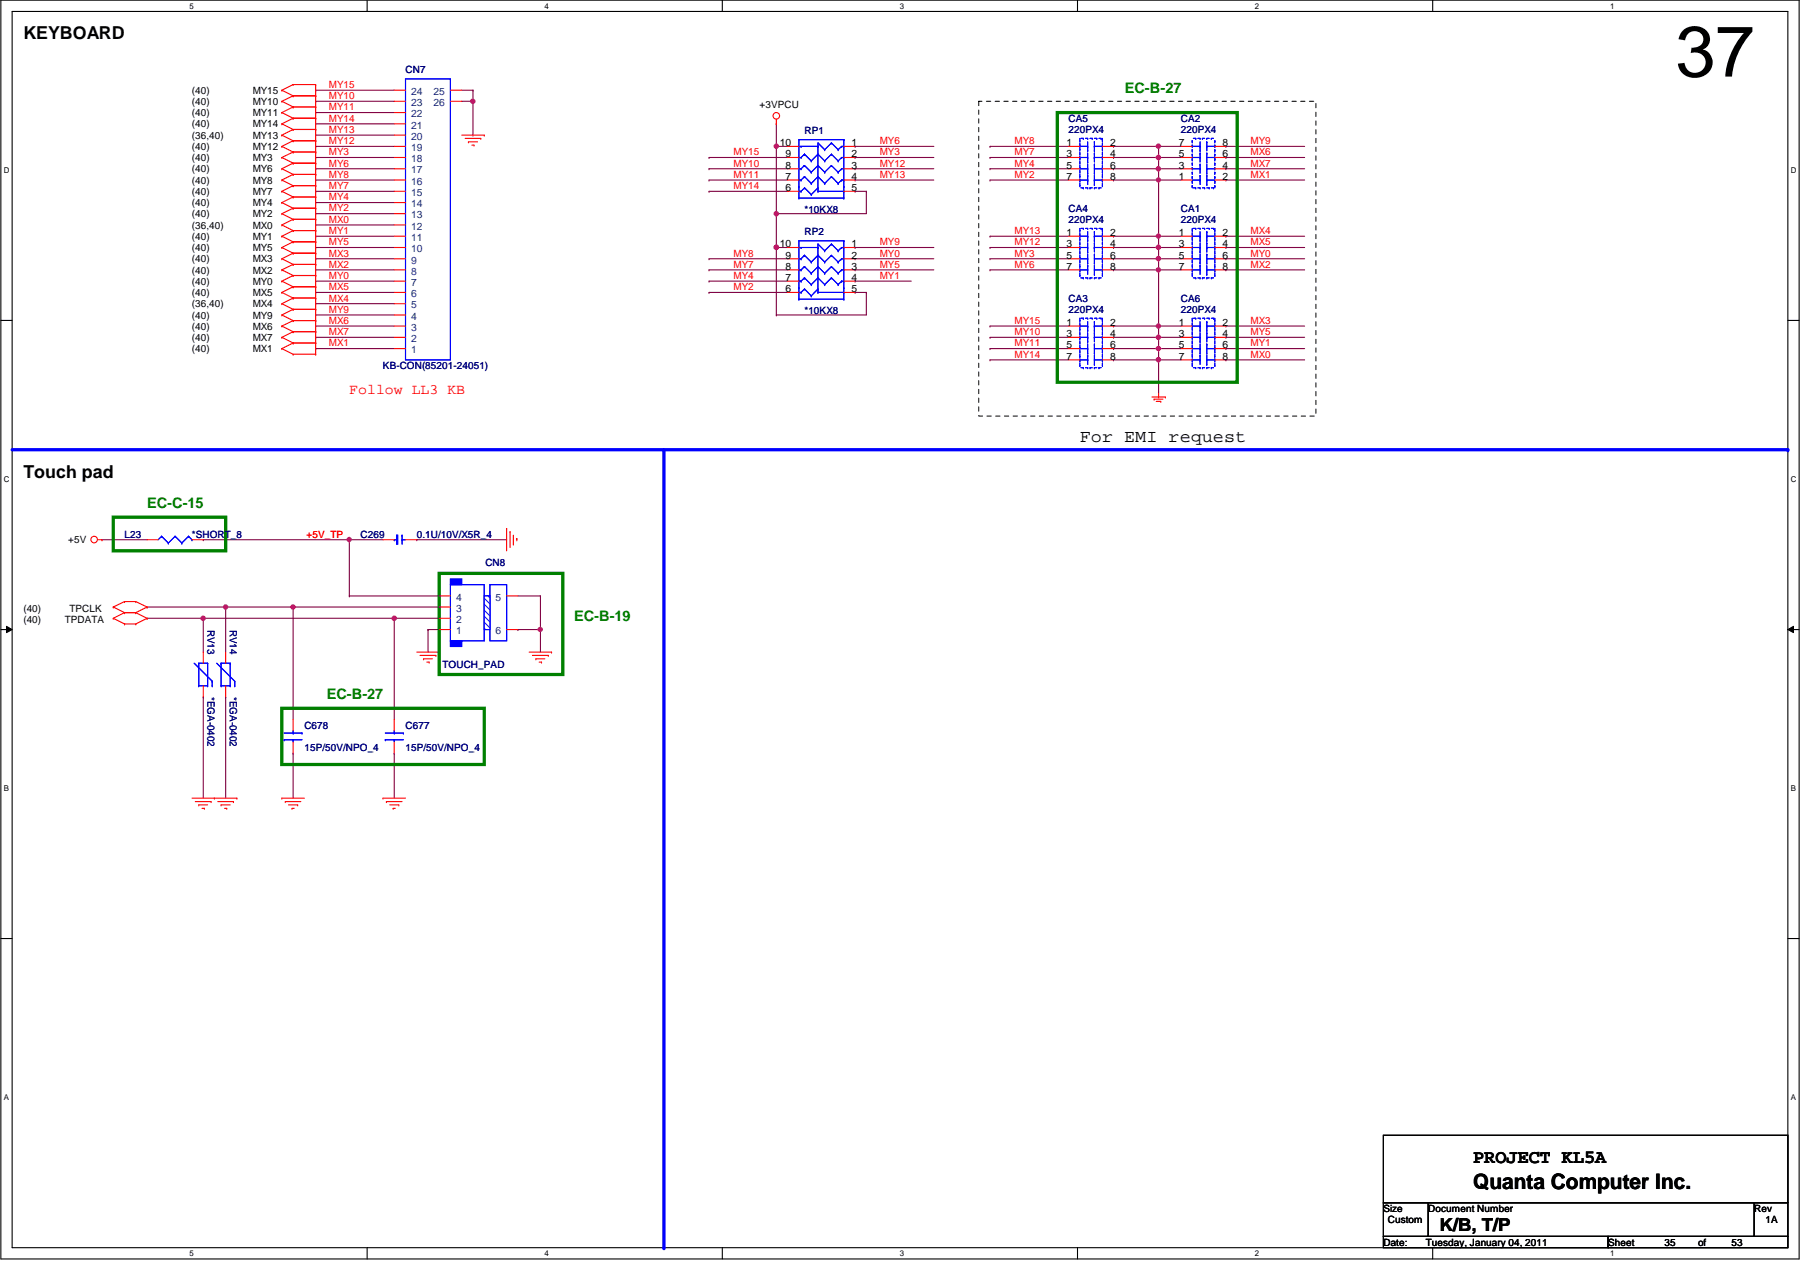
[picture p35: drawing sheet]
<svg xmlns="http://www.w3.org/2000/svg" width="420mm" height="297mm" viewBox="0 0 420 297" stroke-linecap="round" stroke-linejoin="round" font-family="sans-serif">
<defs><g id="words">
<text font-size="16.7" x="390" y="17.8">37</text>
<text font-size="5" x="342.9" y="276.7">Quanta Computer Inc.</text>
<text font-size="4.4" x="342.9" y="270.6">PROJECT KL5A</text>
<g font-size="4.1">
<text x="5.4" y="9.1">KEYBOARD</text>
<text x="251.4" y="102.8">For EMI request</text>
<text x="5.4" y="111.2">Touch pad</text>
<text x="335.1" y="286.5">K/B, T/P</text>
</g>
<g font-size="3.4" fill="#008000">
<text x="261.8" y="21.5">EC-B-27</text>
<text x="34.2" y="118.3">EC-C-15</text>
<text x="133.6" y="144.5">EC-B-19</text>
<text x="76.1" y="162.8">EC-B-27</text>
</g>
<text font-size="3.4" fill="#f00" x="81.3" y="91.7">Follow LL3 KB</text>
<g font-size="2.4" fill="#004080">
<text x="95.7" y="22.1">24</text>
<text x="100.9" y="22.1">25</text>
<text x="95.7" y="29.9">21</text>
<text x="95.7" y="27.3">22</text>
<text x="95.7" y="24.7">23</text>
<text x="100.9" y="24.7">26</text>
<text x="95.7" y="35.2">19</text>
<text x="95.7" y="32.6">20</text>
<text x="95.7" y="40.4">17</text>
<text x="95.7" y="37.8">18</text>
<text x="95.7" y="45.6">15</text>
<text x="95.7" y="43">16</text>
<text x="95.7" y="53.5">12</text>
<text x="95.7" y="50.8">13</text>
<text x="95.7" y="48.3">14</text>
<text x="95.7" y="58.7">10</text>
<text x="95.7" y="56.1">11</text>
<text x="95.7" y="63.9">8</text>
<text x="95.7" y="61.3">9</text>
<text x="95.7" y="71.8">5</text>
<text x="95.7" y="69.2">6</text>
<text x="95.7" y="66.5">7</text>
<text x="95.7" y="77">3</text>
<text x="95.7" y="74.4">4</text>
<text x="95.7" y="82.3">1</text>
<text x="95.7" y="79.6">2</text>
<text x="106.2" y="142.4">3</text>
<text x="106.2" y="139.8">4</text>
<text x="115.3" y="139.8">5</text>
<text x="106.2" y="147.7">1</text>
<text x="106.2" y="145">2</text>
<text x="115.3" y="147.7">6</text>
</g>
<g font-size="2.4">
<text x="181.5" y="34">10</text>
<text x="198.2" y="34">1</text>
<text x="248.2" y="34">1</text>
<text x="258.4" y="34">2</text>
<text x="274.4" y="34">7</text>
<text x="284.6" y="34">8</text>
<text x="182.8" y="36.6">9</text>
<text x="182.8" y="39.2">8</text>
<text x="182.8" y="41.9">7</text>
<text x="198.2" y="41.9">4</text>
<text x="198.2" y="39.2">3</text>
<text x="198.2" y="36.6">2</text>
<text x="248.2" y="36.6">3</text>
<text x="248.2" y="39.2">5</text>
<text x="248.2" y="41.9">7</text>
<text x="258.4" y="36.6">4</text>
<text x="258.4" y="39.2">6</text>
<text x="258.4" y="41.9">8</text>
<text x="274.4" y="41.9">1</text>
<text x="274.4" y="39.2">3</text>
<text x="274.4" y="36.6">5</text>
<text x="284.6" y="41.9">2</text>
<text x="284.6" y="39.2">4</text>
<text x="284.6" y="36.6">6</text>
<text x="182.8" y="44.5">6</text>
<text x="198.2" y="44.5">5</text>
<text x="181.5" y="57.6">10</text>
<text x="198.2" y="57.6">1</text>
<text x="248.2" y="54.9">1</text>
<text x="248.2" y="57.6">3</text>
<text x="258.4" y="54.9">2</text>
<text x="258.4" y="57.6">4</text>
<text x="274.4" y="54.9">1</text>
<text x="274.4" y="57.6">3</text>
<text x="284.6" y="54.9">2</text>
<text x="284.6" y="57.6">4</text>
<text x="182.8" y="60.2">9</text>
<text x="182.8" y="62.8">8</text>
<text x="182.8" y="65.4">7</text>
<text x="198.2" y="65.4">4</text>
<text x="198.2" y="62.8">3</text>
<text x="198.2" y="60.2">2</text>
<text x="248.2" y="60.2">5</text>
<text x="248.2" y="62.8">7</text>
<text x="258.4" y="60.2">6</text>
<text x="258.4" y="62.8">8</text>
<text x="274.4" y="60.2">5</text>
<text x="274.4" y="62.8">7</text>
<text x="284.6" y="60.2">6</text>
<text x="284.6" y="62.8">8</text>
<text x="182.8" y="68">6</text>
<text x="198.2" y="68">5</text>
<text x="248.2" y="75.9">1</text>
<text x="258.4" y="75.9">2</text>
<text x="274.4" y="75.9">1</text>
<text x="284.6" y="75.9">2</text>
<text x="248.2" y="78.5">3</text>
<text x="248.2" y="81.1">5</text>
<text x="248.2" y="83.7">7</text>
<text x="258.4" y="78.5">4</text>
<text x="258.4" y="81.1">6</text>
<text x="258.4" y="83.7">8</text>
<text x="274.4" y="78.5">3</text>
<text x="274.4" y="81.1">5</text>
<text x="274.4" y="83.7">7</text>
<text x="284.6" y="78.5">4</text>
<text x="284.6" y="81.1">6</text>
<text x="284.6" y="83.7">8</text>
</g>
<g font-size="2.3" fill="#000080">
<text x="94.4" y="17.1">CN7</text>
<text x="248.7" y="28.4">CA5</text>
<text x="274.9" y="28.4">CA2</text>
<text x="187.3" y="31.2">RP1</text>
<text x="248.7" y="31">220PX4</text>
<text x="274.9" y="31">220PX4</text>
<text x="187.3" y="49.6">*10KX8</text>
<text x="248.7" y="49.3">CA4</text>
<text x="248.7" y="51.9">220PX4</text>
<text x="274.9" y="49.3">CA1</text>
<text x="274.9" y="51.9">220PX4</text>
<text x="187.3" y="54.8">RP2</text>
<text x="248.7" y="70.2">CA3</text>
<text x="274.9" y="70.2">CA6</text>
<text x="187.3" y="73.1">*10KX8</text>
<text x="248.7" y="72.9">220PX4</text>
<text x="274.9" y="72.9">220PX4</text>
<text x="89.1" y="85.9">KB-CON(85201-24051)</text>
<text x="29" y="125.2">L23</text>
<text x="44.7" y="125.2">*SHORT_8</text>
<text x="83.9" y="125.2">C269</text>
<text x="97" y="125.2">0.1U/10V/X5R_4</text>
<text x="113" y="131.7">CN8</text>
<text x="48.3" y="146.6" transform="rotate(90 48.3 146.6)">RV13</text>
<text x="53.5" y="146.6" transform="rotate(90 53.5 146.6)">RV14</text>
<text x="103" y="155.5">TOUCH_PAD</text>
<text x="48.3" y="162.3" transform="rotate(90 48.3 162.3)">*EGA-0402</text>
<text x="53.5" y="162.3" transform="rotate(90 53.5 162.3)">*EGA-0402</text>
<text x="70.9" y="169.6">C678</text>
<text x="94.4" y="169.6">C677</text>
<text x="70.9" y="174.9">15P/50V/NPO_4</text>
<text x="94.4" y="174.9">15P/50V/NPO_4</text>
</g>
<g font-size="2.3">
<text x="44.7" y="21.8">(40)</text>
<text x="58.8" y="21.8">MY15</text>
<text x="44.7" y="29.7">(40)</text>
<text x="44.7" y="27.1">(40)</text>
<text x="44.7" y="24.5">(40)</text>
<text x="58.8" y="29.7">MY14</text>
<text x="58.8" y="27.1">MY11</text>
<text x="58.8" y="24.5">MY10</text>
<text x="176.8" y="25.2">+3VPCU</text>
<text x="44.7" y="34.9">(40)</text>
<text x="44.7" y="32.3">(36,40)</text>
<text x="58.8" y="34.9">MY12</text>
<text x="58.8" y="32.3">MY13</text>
<text x="44.7" y="37.5">(40)</text>
<text x="44.7" y="40.1">(40)</text>
<text x="58.8" y="37.5">MY3</text>
<text x="58.8" y="40.1">MY6</text>
<text x="44.7" y="42.8">(40)</text>
<text x="44.7" y="45.4">(40)</text>
<text x="58.8" y="42.8">MY8</text>
<text x="58.8" y="45.4">MY7</text>
<text x="44.7" y="48">(40)</text>
<text x="44.7" y="50.6">(40)</text>
<text x="44.7" y="53.2">(36,40)</text>
<text x="58.8" y="48">MY4</text>
<text x="58.8" y="50.6">MY2</text>
<text x="58.8" y="53.2">MX0</text>
<text x="44.7" y="55.8">(40)</text>
<text x="44.7" y="58.5">(40)</text>
<text x="58.8" y="55.8">MY1</text>
<text x="58.8" y="58.5">MY5</text>
<text x="44.7" y="61.1">(40)</text>
<text x="44.7" y="63.7">(40)</text>
<text x="58.8" y="61.1">MX3</text>
<text x="58.8" y="63.7">MX2</text>
<text x="44.7" y="71.5">(36,40)</text>
<text x="44.7" y="68.9">(40)</text>
<text x="44.7" y="66.3">(40)</text>
<text x="58.8" y="71.5">MX4</text>
<text x="58.8" y="68.9">MX5</text>
<text x="58.8" y="66.3">MY0</text>
<text x="44.7" y="76.8">(40)</text>
<text x="44.7" y="74.2">(40)</text>
<text x="58.8" y="76.8">MX6</text>
<text x="58.8" y="74.2">MY9</text>
<text x="44.7" y="79.4">(40)</text>
<text x="44.7" y="82">(40)</text>
<text x="58.8" y="79.4">MX7</text>
<text x="58.8" y="82">MX1</text>
<text x="15.9" y="126.5">+5V</text>
<text x="5.4" y="142.5">(40)</text>
<text x="16.2" y="142.5">TPCLK</text>
<text x="5.4" y="145">(40)</text>
<text x="15.1" y="145">TPDATA</text>
<text x="322" y="282.2">Size</text>
<text x="323" y="284.8">Custom</text>
<text x="332.5" y="282.2">Document Number</text>
<text x="408.3" y="282.2">Rev</text>
<text x="411" y="284.8">1A</text>
<text x="322" y="290">Date:</text>
<text x="331.9" y="290">Tuesday, January 04, 2011</text>
<text x="374.3" y="290">Sheet</text>
<text x="387.4" y="290">35</text>
<text x="395.3" y="290">of</text>
<text x="403.1" y="290">53</text>
</g>
<g font-size="2.3" fill="#f00">
<text x="76.6" y="23.1">MY10</text>
<text x="76.6" y="20.5">MY15</text>
<text x="76.6" y="28.3">MY14</text>
<text x="76.6" y="25.7">MY11</text>
<text x="76.6" y="30.9">MY13</text>
<text x="76.6" y="33.6">MY12</text>
<text x="204.8" y="33.6">MY6</text>
<text x="236.2" y="33.6">MY8</text>
<text x="291.1" y="33.6">MY9</text>
<text x="76.6" y="41.4">MY8</text>
<text x="76.6" y="38.8">MY6</text>
<text x="76.6" y="36.2">MY3</text>
<text x="170.8" y="36.2">MY15</text>
<text x="170.8" y="38.8">MY10</text>
<text x="170.8" y="41.4">MY11</text>
<text x="204.8" y="41.4">MY13</text>
<text x="204.8" y="38.8">MY12</text>
<text x="204.8" y="36.2">MY3</text>
<text x="236.2" y="41.4">MY2</text>
<text x="236.2" y="38.8">MY4</text>
<text x="236.2" y="36.2">MY7</text>
<text x="291.1" y="41.4">MX1</text>
<text x="291.1" y="38.8">MX7</text>
<text x="291.1" y="36.2">MX6</text>
<text x="76.6" y="46.7">MY4</text>
<text x="76.6" y="44">MY7</text>
<text x="170.8" y="44">MY14</text>
<text x="76.6" y="51.9">MX0</text>
<text x="76.6" y="49.2">MY2</text>
<text x="76.6" y="57.1">MY5</text>
<text x="76.6" y="54.5">MY1</text>
<text x="76.6" y="59.7">MX3</text>
<text x="170.8" y="59.7">MY8</text>
<text x="204.8" y="57.1">MY9</text>
<text x="204.8" y="59.7">MY0</text>
<text x="236.2" y="59.7">MY3</text>
<text x="236.2" y="57.1">MY12</text>
<text x="236.2" y="54.5">MY13</text>
<text x="291.1" y="54.5">MX4</text>
<text x="291.1" y="59.7">MY0</text>
<text x="291.1" y="57.1">MX5</text>
<text x="76.6" y="62.3">MX2</text>
<text x="76.6" y="64.9">MY0</text>
<text x="170.8" y="62.3">MY7</text>
<text x="170.8" y="64.9">MY4</text>
<text x="204.8" y="62.3">MY5</text>
<text x="204.8" y="64.9">MY1</text>
<text x="236.2" y="62.3">MY6</text>
<text x="291.1" y="62.3">MX2</text>
<text x="76.6" y="70.2">MX4</text>
<text x="76.6" y="67.6">MX5</text>
<text x="170.8" y="67.6">MY2</text>
<text x="76.6" y="75.4">MX6</text>
<text x="76.6" y="72.8">MY9</text>
<text x="236.2" y="75.4">MY15</text>
<text x="291.1" y="75.4">MX3</text>
<text x="76.6" y="80.6">MX1</text>
<text x="76.6" y="78">MX7</text>
<text x="236.2" y="83.3">MY14</text>
<text x="236.2" y="80.6">MY11</text>
<text x="236.2" y="78">MY10</text>
<text x="291.1" y="78">MY5</text>
<text x="291.1" y="80.6">MY1</text>
<text x="291.1" y="83.3">MX0</text>
<text x="71.4" y="125.1">+5V_TP</text>
</g>
<g font-size="1.9">
<text x="44.1" y="2">5</text>
<text x="126.8" y="2">4</text>
<text x="209.5" y="2">3</text>
<text x="292.1" y="2">2</text>
<text x="374.8" y="2">1</text>
<text x=".9" y="40.3">D</text>
<text x="416.8" y="40.3">D</text>
<text x=".9" y="112.2">C</text>
<text x="416.8" y="112.2">C</text>
<text x=".9" y="184.1">B</text>
<text x="416.8" y="184.1">B</text>
<text x=".9" y="256.1">A</text>
<text x="416.8" y="256.1">A</text>
<text x="44.1" y="292.4">5</text>
<text x="126.8" y="292.4">4</text>
<text x="209.5" y="292.4">3</text>
<text x="292.1" y="292.4">2</text>
<text x="374.8" y="292.4">1</text>
</g>
</g></defs>
<path d="M.2 0h418.6v293.1h-418.6zM2.8 2.7h413.4v287.7h-413.4z" fill="none" stroke="#000" stroke-width=".25"/>
<g fill="#fff">
<path d="M44.1 .3h1.1v2.1h-1.1z"/>
<path d="M44.1 290.7h1.1v2.1h-1.1z"/>
</g>
<path d="M85.5 0v2.7M85.5 290.4v2.7" fill="none" stroke="#000" stroke-width=".25"/>
<g fill="#fff">
<path d="M126.8 .3h1v2.1h-1z"/>
<path d="M126.8 290.7h1v2.1h-1z"/>
</g>
<path d="M168.1 0v2.7M168.1 290.4v2.7" fill="none" stroke="#000" stroke-width=".25"/>
<g fill="#fff">
<path d="M209.5 .3h1v2.1h-1z"/>
<path d="M209.5 290.7h1v2.1h-1z"/>
</g>
<path d="M250.8 0v2.7M250.8 290.4v2.7" fill="none" stroke="#000" stroke-width=".25"/>
<g fill="#fff">
<path d="M292.1 .3h1v2.1h-1z"/>
<path d="M292.1 290.7h1v2.1h-1z"/>
</g>
<path d="M333.5 0v2.7M333.5 290.4v2.7" fill="none" stroke="#000" stroke-width=".25"/>
<g fill="#fff">
<path d="M374.8 .3h1v2.1h-1z"/>
<path d="M374.8 290.7h1v2.1h-1z"/>
<path d="M.9 38.6h1.3v2.1h-1.3z"/>
<path d="M416.8 38.6h1.4v2.1h-1.4z"/>
<path d="M.9 110.5h1.3v2.1h-1.3z"/>
<path d="M416.8 110.5h1.4v2.1h-1.4z"/>
</g>
<path d="M.2 74.6h2.6M416.2 74.6h2.6" fill="none" stroke="#000" stroke-width=".25"/>
<g fill="#fff">
<path d="M.9 182.5h1.2v2.1h-1.2z"/>
<path d="M416.8 182.5h1.3v2.1h-1.3z"/>
</g>
<path d="M.2 146.6h2.6M416.2 146.6h2.6" fill="none" stroke="#000" stroke-width=".25"/>
<path d="M1.5 145.8l1.3 .8-1.3 .7zM416.2 146.6l1.3-.8v1.5z" fill="#000"/>
<path d="M1.5 145.8l1.3 .8-1.3 .7zM416.2 146.6l1.3-.8v1.5z" fill="none" stroke="#000" stroke-width=".23"/>
<g fill="#fff">
<path d="M.9 254.4h1.2v2.1h-1.2z"/>
<path d="M416.8 254.4h1.3v2.1h-1.3z"/>
</g>
<path d="M.2 218.5h2.6M416.2 218.5h2.6" fill="none" stroke="#000" stroke-width=".25"/>
<path d="M180.7 34.1h.1M180.7 34.1h2.6M180.7 34.1v15.6M180.7 49.7h.1M199 44.5h.1M199 44.5h2.7M201.7 44.5h.1M201.7 44.5v5.2h-21" fill="none" stroke="#800040" stroke-width=".25"/>
<circle cx="180.7" cy="34" r=".51" fill="#f0f"/>
<circle cx="180.7" cy="34" r=".51" fill="none" stroke="#f0f" stroke-width=".25"/>
<path d="M180.7 49.7h.1M180.7 49.7v7.9M180.7 73.3h.1M180.7 73.3h21" fill="none" stroke="#800040" stroke-width=".25"/>
<circle cx="180.7" cy="57.6" r=".51" fill="#f0f"/>
<circle cx="180.7" cy="57.6" r=".51" fill="none" stroke="#f0f" stroke-width=".25"/>
<circle cx="180.7" cy="49.7" r=".51" fill="#f0f"/>
<circle cx="180.7" cy="49.7" r=".51" fill="none" stroke="#f0f" stroke-width=".25"/>
<path d="M180.7 57.6h.1M180.7 57.6h2.6M180.7 57.6v15.7M199 68.1h.1M199 68.1h2.7M201.7 68.1h.1M201.7 68.1v5.2" fill="none" stroke="#800040" stroke-width=".25"/>
<circle cx="180.7" cy="57.6" r=".51" fill="#f0f"/>
<circle cx="180.7" cy="57.6" r=".51" fill="none" stroke="#f0f" stroke-width=".25"/>
<g fill="none" stroke="#800040" stroke-width=".25">
<path d="M165 36.7h.1M165 39.3h.1M165 36.7h18.3M165 39.3h18.3M180.7 28.8h.1M180.7 28.8v5.3M199 39.3h.1M199 36.7h.1M199 34.1h.1M199 36.7h18.4M199 39.3h18.4M199 34.1h18.4"/>
<path d="M230.5 39.3h.1M230.5 36.7h.1M230.5 34.1h.1M230.5 36.7h18.2M230.5 39.3h18.2M230.5 34.1h18.2M259.2 39.3h.1M259.2 39.3h15.7M269.7 39.3h.1M269.7 36.7h.1M269.7 36.7h5.2M285.4 39.3h.1"/>
<path d="M285.4 36.7h.1M285.4 34.1h.1M285.4 36.7h18.3M285.4 39.3h18.3M285.4 34.1h18.3M165 41.9h.1M165 44.5h.1M165 41.9h18.3M165 44.5h18.3M199 41.9h.1M199 57.6h.1M199 41.9h18.4"/>
<path d="M199 57.6h18.4M230.5 41.9h.1M230.5 57.6h.1M230.5 55h.1M230.5 41.9h18.2M230.5 55h18.2M230.5 57.6h18.2M259.2 55h.1M259.2 41.9h.1M259.2 57.6h.1M259.2 41.9h10.5M259.2 55h10.5"/>
<path d="M259.2 57.6h10.5M285.4 55h.1M285.4 57.6h.1M285.4 41.9h.1M285.4 41.9h18.3M285.4 55h18.3M285.4 57.6h18.3M165 60.2h.1M165 62.8h.1M165 65.4h.1M165 68.1h.1M165 60.2h18.3"/>
<path d="M165 62.8h18.3M165 65.4h18.3M165 68.1h18.3M199 60.2h.1M199 62.8h.1M199 65.4h.1M199 60.2h18.4M199 62.8h18.4M199 65.4h13.1M230.5 60.2h.1M230.5 75.9h.1M230.5 62.8h.1"/>
<path d="M230.5 78.5h.1M230.5 60.2h18.2M230.5 62.8h18.2M230.5 75.9h18.2M230.5 78.5h18.2M259.2 62.8h.1M259.2 78.5h.1M259.2 62.8h10.5M259.2 78.5h15.7M269.7 60.2h.1M269.7 78.5h.1M269.7 60.2h5.2"/>
<path d="M285.4 75.9h.1M285.4 60.2h.1M285.4 78.5h.1M285.4 62.8h.1M285.4 60.2h18.3M285.4 62.8h18.3M285.4 75.9h18.3M285.4 78.5h18.3M230.5 83.8h.1M230.5 81.2h.1M230.5 83.8h18.2M230.5 81.2h18.2"/>
<path d="M269.7 83.8h.1M269.7 83.8h5.2M269.7 83.8v7.8M285.4 81.2h.1M285.4 83.8h.1M285.4 83.8h18.3M285.4 81.2h18.3"/>
</g>
<circle cx="269.7" cy="83.7" r=".51" fill="#f0f"/>
<circle cx="269.7" cy="83.7" r=".51" fill="none" stroke="#f0f" stroke-width=".25"/>
<path d="M259.2 36.7h.1M259.2 36.7h10.5M269.7 41.9h.1M269.7 41.9v13.1M269.7 81.2h.1M269.7 81.2h5.2" fill="none" stroke="#800040" stroke-width=".25"/>
<circle cx="269.7" cy="41.9" r=".5" fill="#f0f"/>
<circle cx="269.7" cy="41.9" r=".5" fill="none" stroke="#f0f" stroke-width=".25"/>
<path d="M269.7 34.1h.1M269.7 34.1v2.6" fill="none" stroke="#800040" stroke-width=".25"/>
<circle cx="269.7" cy="34" r=".51" fill="#f0f"/>
<circle cx="269.7" cy="34" r=".51" fill="none" stroke="#f0f" stroke-width=".25"/>
<path d="M269.7 62.8h.1M269.7 62.8v13.1" fill="none" stroke="#800040" stroke-width=".25"/>
<circle cx="269.7" cy="62.8" r=".51" fill="#f0f"/>
<circle cx="269.7" cy="62.8" r=".51" fill="none" stroke="#f0f" stroke-width=".25"/>
<path d="M269.7 36.7h.1M269.7 36.7v2.6" fill="none" stroke="#800040" stroke-width=".25"/>
<circle cx="269.7" cy="36.7" r=".51" fill="#f0f"/>
<circle cx="269.7" cy="36.7" r=".51" fill="none" stroke="#f0f" stroke-width=".25"/>
<path d="M269.7 57.6h.1M269.7 55h.1M269.7 57.6h5.2M269.7 55v2.6M269.7 75.9h.1M269.7 75.9h5.2" fill="none" stroke="#800040" stroke-width=".25"/>
<circle cx="269.7" cy="55" r=".5" fill="#f0f"/>
<circle cx="269.7" cy="55" r=".5" fill="none" stroke="#f0f" stroke-width=".25"/>
<path d="M269.7 55h.1M269.7 55h5.2M269.7 75.9h.1M269.7 75.9v2.6" fill="none" stroke="#800040" stroke-width=".25"/>
<circle cx="269.7" cy="75.9" r=".51" fill="#f0f"/>
<circle cx="269.7" cy="75.9" r=".51" fill="none" stroke="#f0f" stroke-width=".25"/>
<path d="M269.7 39.3h.1M269.7 39.3v2.6M269.7 41.9h.1M269.7 41.9h5.2" fill="none" stroke="#800040" stroke-width=".25"/>
<circle cx="269.7" cy="39.3" r=".51" fill="#f0f"/>
<circle cx="269.7" cy="39.3" r=".51" fill="none" stroke="#f0f" stroke-width=".25"/>
<path d="M259.2 60.2h.1M259.2 75.9h.1M259.2 60.2h10.5M259.2 75.9h10.5M269.7 62.8h.1M269.7 78.5h.1M269.7 62.8h5.2M269.7 78.5v2.7" fill="none" stroke="#800040" stroke-width=".25"/>
<circle cx="269.7" cy="78.5" r=".51" fill="#f0f"/>
<circle cx="269.7" cy="78.5" r=".51" fill="none" stroke="#f0f" stroke-width=".25"/>
<path d="M259.2 34.1h.1M259.2 34.1h15.7M269.7 34.1h.1M269.7 60.2h.1M269.7 60.2v2.6M259.2 81.2h.1M259.2 81.2h10.5" fill="none" stroke="#800040" stroke-width=".25"/>
<circle cx="269.7" cy="60.2" r=".51" fill="#f0f"/>
<circle cx="269.7" cy="60.2" r=".51" fill="none" stroke="#f0f" stroke-width=".25"/>
<path d="M269.7 57.6h.1M269.7 57.6v2.6" fill="none" stroke="#800040" stroke-width=".25"/>
<circle cx="269.7" cy="57.6" r=".51" fill="#f0f"/>
<circle cx="269.7" cy="57.6" r=".51" fill="none" stroke="#f0f" stroke-width=".25"/>
<g fill="none" stroke="#800040" stroke-width=".25">
<path d="M73.5 28.8h.1M73.5 23.6h.1M73.5 26.2h.1M73.5 31.5h.1M73.5 39.3h.1M73.5 36.7h.1M73.5 34.1h.1M73.5 21h.1M73.5 28.8h18.3M73.5 23.6h18.3M73.5 26.2h18.3M73.5 31.5h18.3"/>
<path d="M73.5 39.3h18.3M73.5 36.7h18.3M73.5 34.1h18.3M73.5 21h18.3M73.5 47.2h.1M73.5 57.6h.1M73.5 55h.1M73.5 41.9h.1M73.5 52.4h.1M73.5 44.5h.1M73.5 49.7h.1M73.5 47.2h18.3"/>
<path d="M73.5 57.6h18.3M73.5 55h18.3M73.5 41.9h18.3M73.5 52.4h18.3M73.5 44.5h18.3M73.5 49.7h18.3M73.5 70.7h.1M73.5 68.1h.1M73.5 75.9h.1M73.5 73.3h.1M73.5 62.8h.1M73.5 60.2h.1"/>
<path d="M73.5 65.4h.1M73.5 78.5h.1M73.5 70.7h18.3M73.5 68.1h18.3M73.5 75.9h18.3M73.5 73.3h18.3M73.5 62.8h18.3M73.5 60.2h18.3M73.5 65.4h18.3M73.5 78.5h18.3M73.5 81.2h.1M73.5 81.2h18.3"/>
<path d="M269.7 81.2h.1M269.7 81.2v2.6"/>
</g>
<circle cx="269.7" cy="81.1" r=".5" fill="#f0f"/>
<circle cx="269.7" cy="81.1" r=".5" fill="none" stroke="#f0f" stroke-width=".25"/>
<path d="M259.2 83.8h.1M259.2 83.8h10.5M52.5 141.3h.1M52.5 141.3v10.5" fill="none" stroke="#800040" stroke-width=".25"/>
<circle cx="52.5" cy="141.3" r=".51" fill="#f0f"/>
<circle cx="52.5" cy="141.3" r=".51" fill="none" stroke="#f0f" stroke-width=".25"/>
<path d="M47.3 143.9h.1M47.3 143.9v7.9M47.3 162.3h.1M47.3 162.3v23.5M52.5 162.3h.1M52.5 162.3v23.5" fill="none" stroke="#800040" stroke-width=".25"/>
<circle cx="47.3" cy="143.9" r=".51" fill="#f0f"/>
<circle cx="47.3" cy="143.9" r=".51" fill="none" stroke="#f0f" stroke-width=".25"/>
<path d="M34.2 141.3h.1M34.2 143.9h.1M34.2 141.3h18.3M34.2 143.9h13.1M68.2 141.3h.1M68.2 141.3v26.2M99.6 146.6h.1M99.6 146.6v5.2M68.2 175.3h.1M68.2 175.3v10.5M91.8 175.3h.1M91.8 175.3v10.5" fill="none" stroke="#800040" stroke-width=".25"/>
<circle cx="68.2" cy="141.3" r=".5" fill="#f0f"/>
<circle cx="68.2" cy="141.3" r=".5" fill="none" stroke="#f0f" stroke-width=".25"/>
<g fill="none" stroke="#800040" stroke-width=".25">
<path d="M23.7 125.6h.1M23.7 125.6h10.5M81.3 138.7h.1M81.3 125.6h.1M81.3 125.6h7.8M81.3 138.7h20.9M97 125.6h.1M97 125.6h20.9M52.5 141.3h.1M52.5 141.3h49.7M68.2 141.3h.1M99.6 146.6h.1"/>
<path d="M99.6 146.6h2.6"/>
</g>
<circle cx="81.3" cy="125.6" r=".5" fill="#f0f"/>
<circle cx="81.3" cy="125.6" r=".5" fill="none" stroke="#f0f" stroke-width=".25"/>
<path d="M47.3 125.6h.1M47.3 125.6h34M81.3 125.6h.1M81.3 125.6v13.1M91.8 143.9h.1M91.8 143.9h10.4M91.8 143.9v23.6" fill="none" stroke="#800040" stroke-width=".25"/>
<circle cx="91.8" cy="143.9" r=".51" fill="#f0f"/>
<circle cx="91.8" cy="143.9" r=".51" fill="none" stroke="#f0f" stroke-width=".25"/>
<path d="M120.6 138.7h5.2M125.8 138.7h.1M125.8 138.7v7.9M47.3 143.9h.1M47.3 143.9h44.5M125.8 146.6h.1" fill="none" stroke="#800040" stroke-width=".25"/>
<circle cx="125.8" cy="146.5" r=".5" fill="#f0f"/>
<circle cx="125.8" cy="146.5" r=".5" fill="none" stroke="#f0f" stroke-width=".25"/>
<path d="M107.5 21h2.6M107.5 23.6h2.6M110.1 21h.1M110.1 23.6h.1M110.1 21v2.6M120.6 146.6h.1M120.6 146.6h5.2M125.8 146.6h.1M125.8 146.6v5.2" fill="none" stroke="#800040" stroke-width=".25"/>
<circle cx="110.1" cy="23.6" r=".51" fill="#f0f"/>
<circle cx="110.1" cy="23.6" r=".51" fill="none" stroke="#f0f" stroke-width=".25"/>
<path d="M110.1 31.5h.1M110.1 23.6v7.9" fill="none" stroke="#800040" stroke-width=".25"/>
<g fill="none" stroke="#f00" stroke-width=".25">
<path d="M68.2 19.7h.1M68.2 19.7h5.3M68.2 19.7l-2.6 1.3M73.5 19.7h.1M73.5 19.7v62.8M65.6 34.1h.1M65.6 36.7h.1M65.6 28.8h.1M65.6 26.2h.1M65.6 39.3h.1M65.6 21h.1M65.6 23.6h.1"/>
<path d="M65.6 31.5h.1M65.6 34.1l2.6 1.3M65.6 36.7l2.6 1.3M65.6 28.8l2.6 1.3M65.6 26.2l2.6 1.3M65.6 39.3l2.6 1.3M65.6 21l2.6 1.3M65.6 23.6l2.6 1.3M65.6 31.5l2.6 1.3M68.2 32.8h.1M68.2 35.4h.1M68.2 38h.1"/>
<path d="M68.2 27.5h.1M68.2 30.1h.1M68.2 24.9h.1M68.2 22.3h.1M68.2 32.8h5.3M68.2 32.8l-2.6 1.3M68.2 35.4h5.3M68.2 35.4l-2.6 1.3M68.2 38h5.3M68.2 27.5h5.3M68.2 27.5l-2.6 1.3M68.2 30.1h5.3"/>
<path d="M68.2 24.9h5.3M68.2 24.9l-2.6 1.3M68.2 38l-2.6 1.3M68.2 22.3h5.3M68.2 22.3l-2.6 1.3M68.2 30.1l-2.6 1.4M73.5 35.4h.1M73.5 32.8h.1M73.5 38h.1M73.5 30.1h.1M73.5 27.5h.1M73.5 24.9h.1"/>
<path d="M73.5 22.3h.1M107.5 31.5h5.2M108.3 32.2h3.6M109 33h.1M109 33h2.2M109.8 33.8h.6M110.4 33.8h.1M111.9 32.2h.1M112.7 31.5h.1M180.7 28.8h.1M180.7 27.8v1M65.6 41.9h.1"/>
<path d="M65.6 55h.1M65.6 44.5h.1M65.6 47.2h.1M65.6 49.7h.1M65.6 57.6h.1M65.6 52.4h.1M65.6 41.9l2.6 1.3M65.6 55l2.6 1.3M65.6 44.5l2.6 1.3M65.6 47.2l2.6 1.3M65.6 49.7l2.6 1.4M65.6 57.6l2.6 1.3"/>
<path d="M65.6 52.4l2.6 1.3M68.2 58.9h.1M68.2 40.6h.1M68.2 43.2h.1M68.2 53.7h.1M68.2 56.3h.1M68.2 45.8h.1M68.2 48.5h.1M68.2 51.1h.1M68.2 58.9h5.3M68.2 58.9l-2.6 1.3M68.2 40.6h5.3"/>
<path d="M68.2 40.6l-2.6 1.3M68.2 43.2h5.3M68.2 53.7h5.3M68.2 53.7l-2.6 1.3M68.2 56.3h5.3M68.2 43.2l-2.6 1.3M68.2 45.8h5.3M68.2 45.8l-2.6 1.4M68.2 48.5h5.3M68.2 48.5l-2.6 1.2M68.2 51.1h5.3M68.2 56.3l-2.6 1.3"/>
<path d="M68.2 51.1l-2.6 1.3M73.5 58.9h.1M73.5 43.2h.1M73.5 40.6h.1M73.5 56.3h.1M73.5 53.7h.1M73.5 45.8h.1M73.5 48.5h.1M73.5 51.1h.1M65.6 60.2h.1M65.6 78.5h.1M65.6 62.8h.1"/>
<path d="M65.6 70.7h.1M65.6 68.1h.1M65.6 75.9h.1M65.6 73.3h.1M65.6 65.4h.1M65.6 60.2l2.6 1.4M65.6 78.5l2.6 1.3M65.6 62.8l2.6 1.3M65.6 70.7l2.6 1.3M65.6 68.1l2.6 1.3M65.6 75.9l2.6 1.3M65.6 73.3l2.6 1.3"/>
<path d="M65.6 65.4l2.6 1.4M68.2 61.6h.1M68.2 77.2h.1M68.2 79.8h.1M68.2 64.1h.1M68.2 69.4h.1M68.2 72h.1M68.2 66.8h.1M68.2 74.6h.1M68.2 61.6h5.3M68.2 77.2h5.3M68.2 77.2l-2.6 1.3"/>
<path d="M68.2 79.8h5.3M68.2 61.6l-2.6 1.2M68.2 64.1h5.3M68.2 69.4h5.3M68.2 69.4l-2.6 1.3M68.2 72h5.3M68.2 79.8l-2.6 1.4M68.2 66.8h5.3M68.2 66.8l-2.6 1.3M68.2 74.6h5.3M68.2 74.6l-2.6 1.3M68.2 72l-2.6 1.3"/>
<path d="M68.2 64.1l-2.6 1.3M73.5 61.6h.1M73.5 79.8h.1M73.5 77.2h.1M73.5 64.1h.1M73.5 72h.1M73.5 69.4h.1M73.5 66.8h.1M73.5 74.6h.1M65.6 81.2h.1M65.6 81.2l2.6 1.3M68.2 82.5h.1"/>
<path d="M68.2 82.5h5.3M73.5 82.5h.1M268.1 92.4h3.2M268.6 92.9h.1M268.6 92.9h2.1M269.1 93.4h1.1M269.7 92.4h.1M269.7 91.6v.8M270.2 93.4h.1M271.3 92.4h.1M22.7 125.6h1M23.7 125.6h.1"/>
<path d="M117.9 123h.1M117.9 123v5.2M118.7 123.8h.1M118.7 123.8v3.7M119.5 126.7h.1M119.5 124.6v2.1M120.3 125.3h.1M120.3 125.3v.6M26.4 141.3h.1M26.4 143.9h.1M26.4 141.3l2.6 1.3M26.4 143.9l2.6 1.3"/>
<path d="M29 140h.1M29 142.6h.1M29 145.2h.1M29 140l-2.6 1.3M29 140h2.6M29 142.6h2.6M29 142.6l-2.6 1.3M29 145.2h2.6M31.6 140h.1M31.6 142.6h.1M31.6 145.2h.1M31.6 140l2.6 1.3"/>
<path d="M31.6 142.6l2.6 1.3M34.2 141.3h.1M34.2 143.9h.1M34.2 141.3l-2.6 1.3M34.2 143.9l-2.6 1.3M97 151.8h5.2M97.8 152.6h3.7M98.6 153.4h.1M98.6 153.4h2.1M99.3 154.1h.6M99.9 154.1h.1M101.5 152.6h.1"/>
<path d="M102.2 151.8h.1M123.2 151.8h5.2M123.9 152.6h3.7M124.7 153.4h.1M124.7 153.4h2.1M125.5 154.1h.6M126.1 154.1h.1M127.6 152.6h.1M128.4 151.8h.1M44.7 185.8h10.4M45.5 186.6h3.6M46.3 187.4h.1"/>
<path d="M46.3 187.4h2M47 188.2h.6M47.6 188.2h.1M49.1 186.6h.1M49.9 185.8h.1M50.7 186.6h3.6M51.5 187.4h.1M51.5 187.4h2.1M52.3 188.2h.5M52.8 188.2h.1M54.3 186.6h.1M55.1 185.8h.1"/>
<path d="M65.6 185.8h.1M65.6 185.8h5.3M66.4 186.6h.1M66.4 186.6h3.7M67.2 187.4h2.1M68 188.2h.1M68 188.2h.5M69.3 187.4h.1M89.1 185.8h.1M89.1 185.8h5.3M89.9 186.6h.1M89.9 186.6h3.7"/>
<path d="M90.7 187.4h2.1M91.5 188.2h.1M91.5 188.2h.5M92.8 187.4h.1"/>
<circle cx="180.7" cy="27" r=".76"/>
<circle cx="21.9" cy="125.6" r=".76"/>
</g>
<path d="M322 264.3h94.2v15.7h-94.2zM322 280h10.5v7.8h-10.5zM332.5 280h75.8v7.8h-75.8zM408.3 280h7.9v7.8h-7.9zM322 287.8h52.3v2.6h-52.3zM374.3 287.8h41.9v2.6h-41.9z" fill="none" stroke="#000" stroke-width=".25"/>
<path d="M154.5 104.7v185.7" fill="none" stroke="#00f" stroke-width=".76"/>
<circle cx="154.5" cy="290.4" r=".38" fill="#00f"/>
<path d="M2.8 104.7h413.4" fill="none" stroke="#00f" stroke-width=".76"/>
<circle cx="416.2" cy="104.7" r=".38" fill="#00f"/>
<path d="M227.8 23.6h78.5v73.3h-78.5z" fill="none" stroke="#000" stroke-width=".23" stroke-dasharray="1 1 1 1 1 1 1 1"/>
<path d="M246.1 26.2h41.9v62.8h-41.9zM26.4 120.4h26.1v7.8h-26.1zM102.2 133.5h28.8v23.5h-28.8zM65.6 164.9h47.1v13.1h-47.1z" fill="none" stroke="#008000" stroke-width=".76"/>
<g fill="none" stroke="#00f" stroke-width=".25">
<path d="M186 34.1h4.4M186 36.7h.5M186 39.3h.5M186.5 34.1h.1M186.5 36.7h.1M186.5 39.3h.1M187.3 35.9h.1M187.3 38.5h.1M187.3 35.9l-.3 .3M187.3 38.5l-.3 .3M187.3 35.9l-.8 .8M187.3 35.9l1.5 1.6"/>
<path d="M187.3 38.5l-.8 .8M187.3 38.5l1.5 1.6M188.8 37.5h.1M190.4 35.9h.1M190.4 38.5h.1M190.4 34.1h.1M190.4 35.9l-1.6 1.6M190.4 35.9l1.6 1.6M190.4 38.5l-1.6 1.6M190.4 38.5l1.6 1.6M192 34.8h.1M192 37.5h.1"/>
<path d="M192 34.8l-1.6-1.5v11.2M193.5 33.3h.1M193.5 35.9h.1M193.5 38.5h.1M193.5 33.3l-1.5 1.5M193.5 33.3l1.6 1.5M193.5 35.9l-1.5 1.6M193.5 35.9l1.6 1.6M193.5 38.5l-1.5 1.6M193.5 38.5l1.6 1.6M195.1 34.8h.1M195.1 37.5h.1"/>
<path d="M195.9 34.1h.1M195.9 36.7h.1M195.9 39.3h.1M195.9 34.1h.5M195.9 34.1l-.8 .7M195.9 36.7h.5M195.9 36.7l-.8 .8M195.9 39.3h.5M195.9 39.3l-.8 .8M196.4 32.5h.1M196.4 34.1h.1M196.4 36.7h.1"/>
<path d="M196.4 39.3h.1M196.4 32.5h-10.4v13.6M196.4 32.5v13.6M251.4 32.8h.1M251.4 33.8h.1M251.4 34.8h.1M251.4 35.9h.1M251.4 37h.1M251.4 38h.1M251.4 39h.1M251.4 34.1h1.8M251.4 36.7h1.8"/>
<path d="M251.4 39.3h1.8M251.4 32.2v.6M251.4 33.3v.5M251.4 34.3v.5M251.4 35.4v.5M251.4 36.4v.6M251.4 37.5v.5M251.4 38.5v.5M251.4 39.5v.6M251.6 32.2h.6M252.2 32.2h.1M252.7 32.2h.5"/>
<path d="M253.2 34.1h.1M253.2 36.7h.1M253.2 39.3h.1M253.2 35.1h.1M253.2 37.7h.1M253.2 32.2h.1M253.2 33v2.1M253.2 35.6v2.1M253.2 38.2v2.1M253.7 32.2h.5M254.2 32.2h.1M254.8 34.1h.1"/>
<path d="M254.8 36.7h.1M254.8 35.1h.1M254.8 35.6h.1M254.8 33h.1M254.8 38.2h.1M254.8 34.1h1.8M254.8 36.7h1.8M254.8 39.3h1.8M254.8 33v2.1M254.8 35.6v2.1M254.8 38.2v2.1M254.8 32.2h.5"/>
<path d="M255.3 32.2h.1M255.8 32.2h.5M256.3 32.2h.1M256.6 39.3h.1M256.6 32.8h.1M256.6 33.8h.1M256.6 34.8h.1M256.6 35.9h.1M256.6 37h.1M256.6 38h.1M256.6 39h.1M256.6 32.2v.6"/>
<path d="M256.6 33.3v.5M256.6 34.3v.5M256.6 35.4v.5M256.6 36.4v.6M256.6 37.5v.5M256.6 38.5v.5M256.6 39.5v.6M186 43.5h.1M186 46.1h.1M186 57.6h4.4M186 41.9h.5M186 44.5h.5"/>
<path d="M186 46.1h10.4M186.5 57.6h.1M186.5 41.9h.1M186.5 44.5h.1M187.3 59.4h.1M187.3 41.1h.1M187.3 43.7h.1M187.3 59.4l-.8 .8M187.3 59.4l1.5 1.6M187.3 41.1l-.3 .3M187.3 41.1l-.8 .8M187.3 41.1l1.5 1.6"/>
<path d="M187.3 43.7l-.8 .8M187.3 43.7l1.5 1.6M188.8 40.1h.1M188.8 42.7h.1M188.8 45.3h.1M190.4 59.4h.1M190.4 57.6h.1M190.4 41.1h.1M190.4 44.5h.1M190.4 43.7h.1M190.4 59.4l-1.6 1.6M190.4 59.4l1.6 1.6"/>
<path d="M190.4 41.1l-1.6 1.6M190.4 41.1l1.6 1.6M190.4 44.5h6M190.4 43.7l-1.6 1.6M192 58.4h.1M192 40.1h.1M192 42.7h.1M192 58.4l-1.6-1.6v11.3M193.5 56.8h.1M193.5 59.4h.1M193.5 41.1h.1M193.5 56.8l-1.5 1.6"/>
<path d="M193.5 56.8l1.6 1.6M193.5 59.4l-1.5 1.6M193.5 59.4l1.6 1.6M193.5 41.1l-1.5 1.6M193.5 41.1l1.6 1.6M195.1 58.4h.1M195.1 40.1h.1M195.1 42.7h.1M195.9 57.6h.1M195.9 41.9h.1M195.9 57.6h.5M195.9 57.6l-.8 .8"/>
<path d="M195.9 41.9h.5M195.9 41.9l-.8 .8M196.4 56h.1M196.4 57.6h.1M196.4 41.9h.1M196.4 44.5h.1M196.4 46.1h.1M196.4 43.5h.1M196.4 56h-10.4v13.6M196.4 56v13.6M251.4 40.1h.1M251.4 41.1h.1"/>
<path d="M251.4 42.2h.1M251.4 43.2h.1M251.4 41.9h1.8M251.4 40.6v.5M251.4 41.7v.5M251.4 42.7v.5M251.6 43.7h.6M252.2 43.7h.1M252.7 43.7h.5M253.2 41.9h.1M253.2 40.9h.1M253.2 40.3h.1"/>
<path d="M253.2 43.7h.1M253.2 40.9v2.1M253.7 43.7h.1M253.7 43.7h.5M254.8 41.9h.1M254.8 40.3h.1M254.8 43h.1M254.8 43.7h.1M254.8 41.9h1.8M254.8 40.9v2.1M254.8 43.7h.5M255.8 43.7h.1"/>
<path d="M255.8 43.7h.5M256.6 40.1h.1M256.6 41.1h.1M256.6 42.2h.1M256.6 43.2h.1M256.6 40.6v.5M256.6 41.7v.5M256.6 42.7v.5M186 67h.1M186 69.6h.1M186 60.2h.5M186 62.8h.5"/>
<path d="M186 65.4h.5M186 68.1h.5M186 69.6h10.4M186.5 60.2h.1M186.5 62.8h.1M186.5 65.4h.1M186.5 68.1h.1M187.3 62.1h.1M187.3 64.7h.1M187.3 67.3h.1M187.3 62.1l-.3 .2M187.3 64.7l-.3 .2"/>
<path d="M187.3 62.1l-.8 .7M187.3 62.1l1.5 1.5M187.3 64.7l-.8 .7M187.3 64.7l1.5 1.6M187.3 67.3l-.8 .8M187.3 67.3l1.5 1.6M188.8 61h.1M188.8 63.6h.1M188.8 66.3h.1M188.8 68.9h.1M190.4 62.1h.1M190.4 64.7h.1"/>
<path d="M190.4 68.1h.1M190.4 67.3h.1M190.4 62.1l-1.6 1.5M190.4 62.1l1.6 1.5M190.4 64.7l-1.6 1.6M190.4 64.7l1.6 1.6M190.4 68.1h6M190.4 67.3l-1.6 1.6M192 61h.1M192 63.6h.1M192 66.3h.1M193.5 62.1h.1"/>
<path d="M193.5 64.7h.1M193.5 62.1l-1.5 1.5M193.5 62.1l1.6 1.5M193.5 64.7l-1.5 1.6M193.5 64.7l1.6 1.6M195.1 61h.1M195.1 63.6h.1M195.1 66.3h.1M195.9 60.2h.1M195.9 62.8h.1M195.9 65.4h.1M195.9 60.2h.5"/>
<path d="M195.9 60.2l-.8 .8M195.9 62.8h.5M195.9 62.8l-.8 .8M195.9 65.4h.5M195.9 65.4l-.8 .9M196.4 60.2h.1M196.4 62.8h.1M196.4 65.4h.1M196.4 68.1h.1M196.4 69.6h.1M196.4 67h.1M37.6 124.8h.1"/>
<path d="M37.6 124.8l-.8 .8M37.6 124.8l1.6 1.6M39.2 126.4h.1M40.8 124.8h.1M40.8 124.8l-1.6 1.6M40.8 124.8l1.5 1.6M42.3 126.4h.1M43.9 124.8h.1M43.9 124.8l-1.6 1.6M43.9 124.8l.8 .8M44.7 125.6h.1M104.8 136.1h7.9v13.1h-7.9z"/>
<path d="M114 136.1h3.9v13.1h-3.9zM45.2 154.4l4.2 4.2M46.3 154.4h.1M46.3 159.6h.1M46.3 154.4h2M46.3 159.6h2M46.3 154.4v5.2M48.3 159.6h.1M48.3 154.4h.1M48.3 154.4v5.2M49.4 158.6h.1M49.4 159.6h.1"/>
<path d="M49.4 158.6v1M50.4 154.4l4.2 4.2M51.5 154.4h.1M51.5 159.6h.1M51.5 154.4h2.1M51.5 154.4v5.2M51.5 159.6h2.1M53.6 159.6h.1M53.6 154.4h.1M53.6 154.4v5.2M54.6 158.6h.1M54.6 159.6h.1"/>
<path d="M54.6 158.6v1M66.2 172.2h.1M66.2 172.2h4.1M66.2 170.6h4.1M68.2 170.6h.1M68.2 172.2h.1M68.2 170.1v.5M68.2 172.2v.5M70.3 170.6h.1"/>
</g>
<g fill="none" stroke="#f00" stroke-width=".25">
<path d="M183.3 34.1h2.7M183.3 36.7h2.7M183.3 39.3h2.7M196.4 34.1h2.6M196.4 36.7h2.6M196.4 39.3h2.6M248.7 34.1h2.7M248.7 36.7h2.7M248.7 39.3h2.7M256.6 34.1h2.6M256.6 36.7h2.6M256.6 39.3h2.6"/>
<path d="M183.3 57.6h2.7M183.3 41.9h2.7M183.3 44.5h2.7M196.4 57.6h2.6M196.4 41.9h2.6M196.4 44.5h2.6M248.7 41.9h2.7M256.6 41.9h2.6M183.3 60.2h2.7M183.3 62.8h2.7M183.3 65.4h2.7M183.3 68.1h2.7"/>
<path d="M196.4 60.2h2.6M196.4 62.8h2.6M196.4 65.4h2.6M196.4 68.1h2.6M34.2 125.6h2.6M44.7 125.6h2.6M47.3 151.8v2.6M47.3 159.6v2.7M52.5 151.8v2.6M52.5 159.6v2.7M68.2 167.5v2.6M68.2 172.7v2.6"/>
</g>
<path d="M112.7 138.7h1.3v7.9h-1.3z" fill-rule="evenodd" fill="#fff"/>
<path d="M112.7 138.7h1.3v7.9h-1.3z" fill-rule="evenodd" fill="#00f"/>
<path d="M112.7 138.7h1.3v7.9h-1.3z" fill="none" stroke="#00f" stroke-width=".25"/>
<path d="M104.8 134.8h2.7v1.3h-2.7z" fill-rule="evenodd" fill="#00f"/>
<path d="M104.8 134.8h2.7v1.3h-2.7z" fill="none" stroke="#00f" stroke-width=".25"/>
<path d="M104.8 149.2h2.7v1.3h-2.7z" fill-rule="evenodd" fill="#00f"/>
<path d="M104.8 136.1h7.9v13.1h-7.9zM114 136.1h3.9v13.1h-3.9zM104.8 149.2h2.7v1.3h-2.7z" fill="none" stroke="#00f" stroke-width=".25"/>
<path d="M112.7 138.7h1.3v7.9h-1.3z" fill-rule="evenodd" fill="#fff"/>
<path d="M112.7 138.7h1.3v7.9h-1.3z" fill-rule="evenodd" fill="#00f"/>
<path d="M112.7 138.7h1.3v7.9h-1.3z" fill="none" stroke="#00f" stroke-width=".25"/>
<path d="M104.8 134.8h2.7v1.3h-2.7z" fill-rule="evenodd" fill="#00f"/>
<path d="M104.8 134.8h2.7v1.3h-2.7z" fill="none" stroke="#00f" stroke-width=".25"/>
<path d="M104.8 149.2h2.7v1.3h-2.7z" fill-rule="evenodd" fill="#00f"/>
<g fill="none" stroke="#00f" stroke-width=".25">
<path d="M94.4 18.4h10.4v65.4h-10.4zM277.5 39h.1M277.5 38h.1M277.5 37h.1M277.5 35.9h.1M277.5 34.8h.1M277.5 33.8h.1M277.5 32.8h.1M277.5 32.8v.5M277.5 33.8v.5M277.5 34.8v.6M277.5 35.9v.5"/>
<path d="M277.5 37v.5M277.5 38v.5M277.5 39v.5M277.5 39.3h1.8M277.5 36.7h1.8M277.5 34.1h1.8M277.8 32.2h.5M278.3 32.2h.1M278.8 32.2h.5M279.3 39.3h.1M279.3 36.7h.1M279.3 34.1h.1"/>
<path d="M279.3 38.2h.1M279.3 35.1h.1M279.3 35.6h.1M279.3 32.2h.1M279.3 33v2.1M279.3 35.6v2.1M279.3 38.2v2.1M279.9 32.2h.1M279.9 32.2h.5M280.9 39.3h.1M280.9 34.1h.1M280.9 37.7h.1"/>
<path d="M280.9 35.6h.1M280.9 33h.1M280.9 32.2h.1M280.9 33v2.1M280.9 35.6v2.1M280.9 38.2v2.1M280.9 39.3h1.9M280.9 36.7h1.9M280.9 34.1h1.9M280.9 32.2h.6M282 32.2h.1M282 32.2h.5"/>
<path d="M282.8 36.7h.1M282.8 39h.1M282.8 38h.1M282.8 37h.1M282.8 35.9h.1M282.8 34.8h.1M282.8 33.8h.1M282.8 32.8h.1M282.8 32.8v.5M282.8 33.8v.5M282.8 34.8v.6M282.8 35.9v.5"/>
<path d="M282.8 37v.5M282.8 38v.5M282.8 39v.5M251.4 53.7h.1M251.4 54.7h.1M251.4 55.8h.1M251.4 56.8h.1M251.4 57.9h.1M251.4 58.9h.1M251.4 59.9h.1M251.4 53.2v.5M251.4 54.2v.5"/>
<path d="M251.4 55.2v.6M251.4 56.3v.5M251.4 57.4v.5M251.4 58.4v.5M251.4 59.4v.5M251.4 55h1.8M251.4 57.6h1.8M251.6 53.2h.6M252.2 53.2h.1M252.7 53.2h.5M253.2 55h.1M253.2 57.6h.1"/>
<path d="M253.2 56h.1M253.2 58.7h.1M253.2 53.2h.1M253.2 53.9v2.1M253.2 56.6v2.1M253.2 59.2v2.1M253.7 53.2h.5M254.2 53.2h.1M254.8 55h.1M254.8 57.6h.1M254.8 56h.1M254.8 56.6h.1"/>
<path d="M254.8 53.9h.1M254.8 59.2h.1M254.8 53.9v2.1M254.8 56.6v2.1M254.8 59.2v2.1M254.8 55h1.8M254.8 57.6h1.8M254.8 53.2h.5M255.3 53.2h.1M255.8 53.2h.5M256.3 53.2h.1M256.6 53.7h.1"/>
<path d="M256.6 54.7h.1M256.6 55.8h.1M256.6 56.8h.1M256.6 57.9h.1M256.6 58.9h.1M256.6 59.9h.1M256.6 53.2v.5M256.6 54.2v.5M256.6 55.2v.6M256.6 56.3v.5M256.6 57.4v.5M256.6 58.4v.5"/>
<path d="M256.6 59.4v.5M277.5 53.7h.1M277.5 54.7h.1M277.5 55.8h.1M277.5 56.8h.1M277.5 57.9h.1M277.5 58.9h.1M277.5 59.9h.1M277.5 43.2h.1M277.5 42.2h.1M277.5 41.1h.1M277.5 40.1h.1"/>
<path d="M277.5 55h1.8M277.5 57.6h1.8M277.5 40.1v.5M277.5 41.1v.6M277.5 42.2v.5M277.5 43.2v.5M277.5 53.2v.5M277.5 54.2v.5M277.5 55.2v.6M277.5 56.3v.5M277.5 57.4v.5M277.5 58.4v.5"/>
<path d="M277.5 59.4v.5M277.5 41.9h1.8M277.8 53.2h.5M277.8 43.7h.5M278.3 53.2h.1M278.3 43.7h.1M278.8 53.2h.5M278.8 43.7h.5M279.3 55h.1M279.3 57.6h.1M279.3 56h.1M279.3 58.7h.1"/>
<path d="M279.3 53.2h.1M279.3 41.9h.1M279.3 40.9h.1M279.3 43.7h.1M279.3 40.9v2.1M279.3 53.9v2.1M279.3 56.6v2.1M279.3 59.2v2.1M279.9 53.2h.5M279.9 43.7h.5M280.4 53.2h.1M280.4 43.7h.1"/>
<path d="M280.9 55h.1M280.9 57.6h.1M280.9 56h.1M280.9 56.6h.1M280.9 53.9h.1M280.9 59.2h.1M280.9 41.9h.1M280.9 40.9h.1M280.9 40.3h.1M280.9 43h.1M280.9 55h1.9M280.9 57.6h1.9"/>
<path d="M280.9 40.9v2.1M280.9 53.9v2.1M280.9 56.6v2.1M280.9 59.2v2.1M280.9 53.2h.6M280.9 41.9h1.9M280.9 43.7h.6M281.5 53.2h.1M281.5 43.7h.1M282 53.2h.5M282 43.7h.5M282.5 53.2h.1"/>
<path d="M282.5 43.7h.1M282.8 53.7h.1M282.8 54.7h.1M282.8 55.8h.1M282.8 56.8h.1M282.8 57.9h.1M282.8 58.9h.1M282.8 59.9h.1M282.8 43.2h.1M282.8 42.2h.1M282.8 41.1h.1M282.8 40.1h.1"/>
<path d="M282.8 40.1v.5M282.8 41.1v.6M282.8 42.2v.5M282.8 43.2v.5M282.8 53.2v.5M282.8 54.2v.5M282.8 55.2v.6M282.8 56.3v.5M282.8 57.4v.5M282.8 58.4v.5M282.8 59.4v.5M251.4 74.6h.1"/>
<path d="M251.4 75.6h.1M251.4 76.7h.1M251.4 77.8h.1M251.4 78.8h.1M251.4 79.8h.1M251.4 61h.1M251.4 62.1h.1M251.4 63.1h.1M251.4 64.1h.1M251.4 75.9h1.8M251.4 78.5h1.8M251.4 60.5v.5"/>
<path d="M251.4 61.6v.5M251.4 62.6v.5M251.4 63.6v.5M251.4 74.1v.5M251.4 75.1v.5M251.4 76.2v.5M251.4 77.2v.6M251.4 78.3v.5M251.4 79.3v.5M251.4 60.2h1.8M251.4 62.8h1.8M251.6 74.1h.6"/>
<path d="M251.6 64.7h.6M252.2 74.1h.1M252.2 64.7h.1M252.7 74.1h.5M252.7 64.7h.5M253.2 75.9h.1M253.2 78.5h.1M253.2 77h.1M253.2 79.6h.1M253.2 74.1h.1M253.2 60.2h.1M253.2 62.8h.1"/>
<path d="M253.2 61.8h.1M253.2 61.3h.1M253.2 64.7h.1M253.2 61.8v2.1M253.2 74.9v2.1M253.2 77.5v2.1M253.7 64.7h.1M253.7 74.1h.5M253.7 64.7h.5M254.2 74.1h.1M254.8 75.9h.1M254.8 78.5h.1"/>
<path d="M254.8 77h.1M254.8 77.5h.1M254.8 74.9h.1M254.8 62.8h.1M254.8 61.3h.1M254.8 63.9h.1M254.8 64.7h.1M254.8 75.9h1.8M254.8 78.5h1.8M254.8 61.8v2.1M254.8 74.9v2.1M254.8 77.5v2.1"/>
<path d="M254.8 74.1h.5M254.8 60.2h1.8M254.8 62.8h1.8M254.8 64.7h.5M255.3 74.1h.1M255.8 64.7h.1M255.8 74.1h.5M255.8 64.7h.5M256.3 74.1h.1M256.6 74.6h.1M256.6 75.6h.1M256.6 76.7h.1"/>
<path d="M256.6 77.8h.1M256.6 78.8h.1M256.6 79.8h.1M256.6 60.2h.1M256.6 61h.1M256.6 62.1h.1M256.6 63.1h.1M256.6 64.1h.1M256.6 60.5v.5M256.6 61.6v.5M256.6 62.6v.5M256.6 63.6v.5"/>
<path d="M256.6 74.1v.5M256.6 75.1v.5M256.6 76.2v.5M256.6 77.2v.6M256.6 78.3v.5M256.6 79.3v.5M277.5 61h.1M277.5 62.1h.1M277.5 63.1h.1M277.5 64.1h.1M277.5 74.6h.1M277.5 75.6h.1"/>
<path d="M277.5 76.7h.1M277.5 77.8h.1M277.5 78.8h.1M277.5 79.8h.1M277.5 75.9h1.8M277.5 78.5h1.8M277.5 60.2h1.8M277.5 62.8h1.8M277.5 60.5v.5M277.5 61.6v.5M277.5 62.6v.5M277.5 63.6v.5"/>
<path d="M277.5 74.1v.5M277.5 75.1v.5M277.5 76.2v.5M277.5 77.2v.6M277.5 78.3v.5M277.5 79.3v.5M277.8 74.1h.5M277.8 64.7h.5M278.3 64.7h.1M278.3 74.1h.1M278.8 74.1h.5M278.8 64.7h.5"/>
<path d="M279.3 60.2h.1M279.3 62.8h.1M279.3 61.8h.1M279.3 61.3h.1M279.3 64.7h.1M279.3 75.9h.1M279.3 78.5h.1M279.3 77h.1M279.3 79.6h.1M279.3 74.1h.1M279.3 61.8v2.1M279.3 74.9v2.1"/>
<path d="M279.3 77.5v2.1M279.9 64.7h.1M279.9 74.1h.5M279.9 64.7h.5M280.4 74.1h.1M280.9 62.8h.1M280.9 61.3h.1M280.9 63.9h.1M280.9 64.7h.1M280.9 75.9h.1M280.9 78.5h.1M280.9 77h.1"/>
<path d="M280.9 77.5h.1M280.9 74.9h.1M280.9 75.9h1.9M280.9 78.5h1.9M280.9 74.1h.6M280.9 60.2h1.9M280.9 62.8h1.9M280.9 61.8v2.1M280.9 74.9v2.1M280.9 77.5v2.1M280.9 64.7h.6M281.5 74.1h.1"/>
<path d="M282 64.7h.1M282 74.1h.5M282 64.7h.5M282.5 74.1h.1M282.8 60.2h.1M282.8 61h.1M282.8 62.1h.1M282.8 63.1h.1M282.8 64.1h.1M282.8 74.6h.1M282.8 75.6h.1M282.8 76.7h.1"/>
<path d="M282.8 77.8h.1M282.8 78.8h.1M282.8 79.8h.1M282.8 60.5v.5M282.8 61.6v.5M282.8 62.6v.5M282.8 63.6v.5M282.8 74.1v.5M282.8 75.1v.5M282.8 76.2v.5M282.8 77.2v.6M282.8 78.3v.5"/>
<path d="M282.8 79.3v.5M251.4 80.9h.1M251.4 82h.1M251.4 83h.1M251.4 84h.1M251.4 85.1h.1M251.4 81.2h1.8M251.4 83.8h1.8M251.4 80.3v.6M251.4 81.4v.6M251.4 82.5v.5M251.4 83.5v.5"/>
<path d="M251.4 84.5v.6M251.6 85.6h.6M252.2 85.6h.1M252.7 85.6h.5M253.2 81.2h.1M253.2 83.8h.1M253.2 82.7h.1M253.2 82.2h.1M253.2 85.6h.1M253.2 80.1v2.1M253.2 82.7v2.1M253.7 85.6h.1"/>
<path d="M253.7 85.6h.5M254.8 83.8h.1M254.8 80.1h.1M254.8 82.2h.1M254.8 84.8h.1M254.8 85.6h.1M254.8 81.2h1.8M254.8 83.8h1.8M254.8 80.1v2.1M254.8 82.7v2.1M254.8 85.6h.5M255.8 85.6h.1"/>
<path d="M255.8 85.6h.5M256.6 81.2h.1M256.6 80.9h.1M256.6 82h.1M256.6 83h.1M256.6 84h.1M256.6 85.1h.1M256.6 80.3v.6M256.6 81.4v.6M256.6 82.5v.5M256.6 83.5v.5M256.6 84.5v.6"/>
<path d="M277.5 80.9h.1M277.5 82h.1M277.5 83h.1M277.5 84h.1M277.5 85.1h.1M277.5 81.2h1.8M277.5 83.8h1.8M277.5 80.3v.6M277.5 81.4v.6M277.5 82.5v.5M277.5 83.5v.5M277.5 84.5v.6"/>
<path d="M277.8 85.6h.5M278.3 85.6h.1M278.8 85.6h.5M279.3 81.2h.1M279.3 83.8h.1M279.3 82.7h.1M279.3 82.2h.1M279.3 85.6h.1M279.3 80.1v2.1M279.3 82.7v2.1M279.9 85.6h.1M279.9 85.6h.5"/>
<path d="M280.9 83.8h.1M280.9 80.1h.1M280.9 82.2h.1M280.9 84.8h.1M280.9 85.6h.1M280.9 81.2h1.9M280.9 83.8h1.9M280.9 85.6h.6M280.9 80.1v2.1M280.9 82.7v2.1M282 85.6h.1M282 85.6h.5"/>
<path d="M282.8 81.2h.1M282.8 80.9h.1M282.8 82h.1M282.8 83h.1M282.8 84h.1M282.8 85.1h.1M282.8 80.3v.6M282.8 81.4v.6M282.8 82.5v.5M282.8 83.5v.5M282.8 84.5v.6M91.8 125.6h.1"/>
<path d="M91.8 125.6h.5M92.3 124.6h.3v2.1h-.3zM92.4 124.6v2.1M93.6 125.6h.1M93.6 124.6h.1M93.6 125.6h.8M93.6 124.6v2.1M104.8 149.2h2.7v1.3h-2.7zM89.7 172.2h.1M89.7 172.2h4.2M89.7 170.6h4.2M91.8 170.6h.1"/>
<path d="M91.8 172.2h.1M91.8 170.1v.5M91.8 172.2v.5M93.9 170.6h.1"/>
</g>
<g fill="none" stroke="#f00" stroke-width=".25">
<path d="M91.8 39.3h2.6M91.8 36.7h2.6M91.8 34.1h2.6M91.8 31.5h2.6M91.8 28.8h2.6M91.8 26.2h2.6M91.8 23.6h2.6M91.8 21h2.6M104.8 23.6h2.7M104.8 21h2.7M274.9 39.3h2.6M274.9 36.7h2.6"/>
<path d="M274.9 34.1h2.6M282.8 39.3h2.6M282.8 36.7h2.6M282.8 34.1h2.6M91.8 57.6h2.6M91.8 55h2.6M91.8 52.4h2.6M91.8 49.7h2.6M91.8 47.2h2.6M91.8 44.5h2.6M91.8 41.9h2.6M248.7 57.6h2.7"/>
<path d="M248.7 55h2.7M256.6 57.6h2.6M256.6 55h2.6M274.9 57.6h2.6M274.9 55h2.6M274.9 41.9h2.6M282.8 57.6h2.6M282.8 55h2.6M282.8 41.9h2.6M91.8 75.9h2.6M91.8 78.5h2.6M91.8 73.3h2.6"/>
<path d="M91.8 70.7h2.6M91.8 68.1h2.6M91.8 65.4h2.6M91.8 62.8h2.6M91.8 60.2h2.6M248.7 75.9h2.7M248.7 78.5h2.7M248.7 62.8h2.7M248.7 60.2h2.7M256.6 75.9h2.6M256.6 78.5h2.6M256.6 62.8h2.6"/>
<path d="M256.6 60.2h2.6M274.9 75.9h2.6M274.9 78.5h2.6M274.9 62.8h2.6M274.9 60.2h2.6M282.8 75.9h2.6M282.8 78.5h2.6M282.8 62.8h2.6M282.8 60.2h2.6M91.8 81.2h2.6M248.7 81.2h2.7M248.7 83.8h2.7"/>
<path d="M256.6 81.2h2.6M256.6 83.8h2.6M274.9 81.2h2.6M274.9 83.8h2.6M282.8 81.2h2.6M282.8 83.8h2.6M89.1 125.6h2.7M94.4 125.6h2.6M102.2 138.7h2.6M117.9 138.7h2.7M102.2 146.6h2.6M102.2 143.9h2.6"/>
<path d="M102.2 141.3h2.6M117.9 146.6h2.7M91.8 167.5v2.6M91.8 172.7v2.6"/>
</g>
<circle cx="180.7" cy="34" r=".51" fill="#f0f"/>
<circle cx="180.7" cy="34" r=".51" fill="none" stroke="#f0f" stroke-width=".25"/>
<circle cx="180.7" cy="57.6" r=".51" fill="#f0f"/>
<circle cx="180.7" cy="57.6" r=".51" fill="none" stroke="#f0f" stroke-width=".25"/>
<circle cx="180.7" cy="49.7" r=".51" fill="#f0f"/>
<circle cx="180.7" cy="49.7" r=".51" fill="none" stroke="#f0f" stroke-width=".25"/>
<circle cx="180.7" cy="57.6" r=".51" fill="#f0f"/>
<circle cx="180.7" cy="57.6" r=".51" fill="none" stroke="#f0f" stroke-width=".25"/>
<circle cx="269.7" cy="83.7" r=".51" fill="#f0f"/>
<circle cx="269.7" cy="83.7" r=".51" fill="none" stroke="#f0f" stroke-width=".25"/>
<circle cx="269.7" cy="41.9" r=".5" fill="#f0f"/>
<circle cx="269.7" cy="41.9" r=".5" fill="none" stroke="#f0f" stroke-width=".25"/>
<circle cx="269.7" cy="34" r=".51" fill="#f0f"/>
<circle cx="269.7" cy="34" r=".51" fill="none" stroke="#f0f" stroke-width=".25"/>
<circle cx="269.7" cy="62.8" r=".51" fill="#f0f"/>
<circle cx="269.7" cy="62.8" r=".51" fill="none" stroke="#f0f" stroke-width=".25"/>
<circle cx="269.7" cy="36.7" r=".51" fill="#f0f"/>
<circle cx="269.7" cy="36.7" r=".51" fill="none" stroke="#f0f" stroke-width=".25"/>
<circle cx="269.7" cy="55" r=".5" fill="#f0f"/>
<circle cx="269.7" cy="55" r=".5" fill="none" stroke="#f0f" stroke-width=".25"/>
<circle cx="269.7" cy="75.9" r=".51" fill="#f0f"/>
<circle cx="269.7" cy="75.9" r=".51" fill="none" stroke="#f0f" stroke-width=".25"/>
<circle cx="269.7" cy="39.3" r=".51" fill="#f0f"/>
<circle cx="269.7" cy="39.3" r=".51" fill="none" stroke="#f0f" stroke-width=".25"/>
<circle cx="269.7" cy="78.5" r=".51" fill="#f0f"/>
<circle cx="269.7" cy="78.5" r=".51" fill="none" stroke="#f0f" stroke-width=".25"/>
<circle cx="269.7" cy="60.2" r=".51" fill="#f0f"/>
<circle cx="269.7" cy="60.2" r=".51" fill="none" stroke="#f0f" stroke-width=".25"/>
<circle cx="269.7" cy="57.6" r=".51" fill="#f0f"/>
<circle cx="269.7" cy="57.6" r=".51" fill="none" stroke="#f0f" stroke-width=".25"/>
<circle cx="269.7" cy="81.1" r=".5" fill="#f0f"/>
<circle cx="269.7" cy="81.1" r=".5" fill="none" stroke="#f0f" stroke-width=".25"/>
<circle cx="52.5" cy="141.3" r=".51" fill="#f0f"/>
<circle cx="52.5" cy="141.3" r=".51" fill="none" stroke="#f0f" stroke-width=".25"/>
<circle cx="47.3" cy="143.9" r=".51" fill="#f0f"/>
<circle cx="47.3" cy="143.9" r=".51" fill="none" stroke="#f0f" stroke-width=".25"/>
<circle cx="68.2" cy="141.3" r=".5" fill="#f0f"/>
<circle cx="68.2" cy="141.3" r=".5" fill="none" stroke="#f0f" stroke-width=".25"/>
<circle cx="81.3" cy="125.6" r=".5" fill="#f0f"/>
<circle cx="81.3" cy="125.6" r=".5" fill="none" stroke="#f0f" stroke-width=".25"/>
<circle cx="91.8" cy="143.9" r=".51" fill="#f0f"/>
<circle cx="91.8" cy="143.9" r=".51" fill="none" stroke="#f0f" stroke-width=".25"/>
<circle cx="125.8" cy="146.5" r=".5" fill="#f0f"/>
<circle cx="125.8" cy="146.5" r=".5" fill="none" stroke="#f0f" stroke-width=".25"/>
<circle cx="110.1" cy="23.6" r=".51" fill="#f0f"/>
<circle cx="110.1" cy="23.6" r=".51" fill="none" stroke="#f0f" stroke-width=".25"/>
<use href="#words"/>
</svg>
